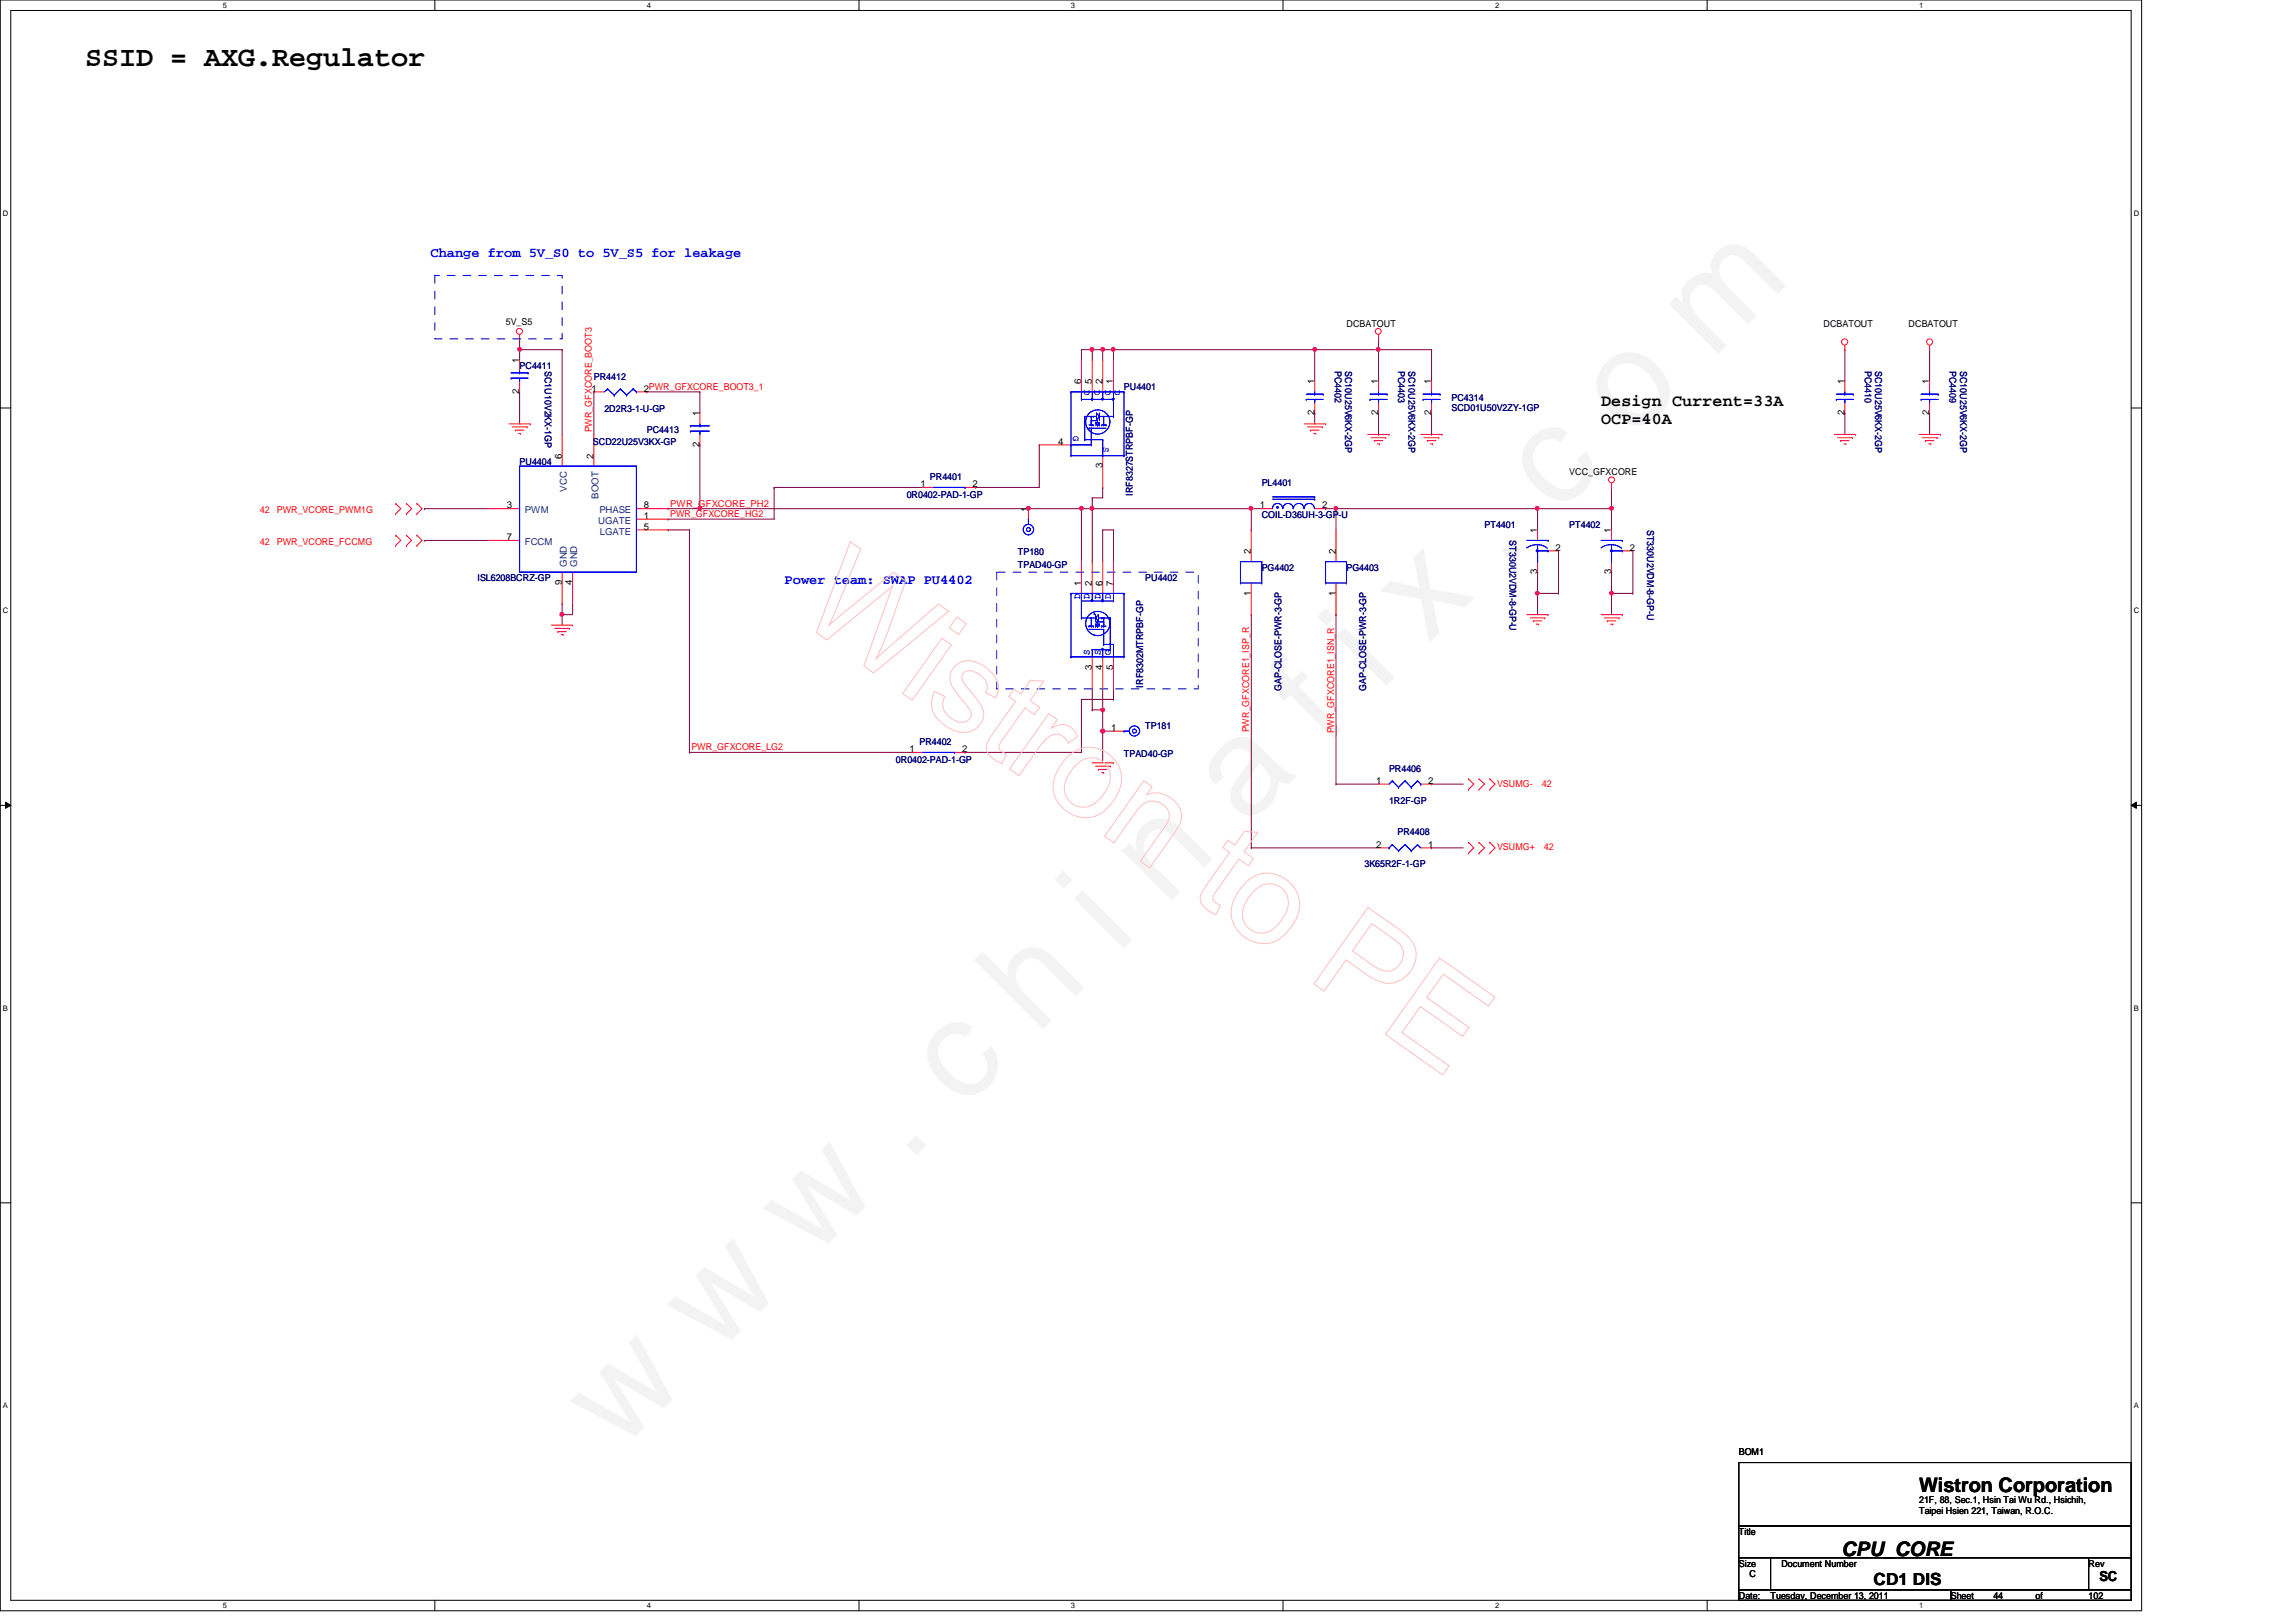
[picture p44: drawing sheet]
<svg xmlns="http://www.w3.org/2000/svg" width="297mm" height="210mm" viewBox="0 0 297 210" stroke-linecap="round" stroke-linejoin="round" font-family="sans-serif">
<defs><g id="words">
<text font-size="17.6" fill="#f0f" x="80.1" y="188" transform="rotate(-45 80.1 188)">w w w . c h i n a f i x . c o m</text>
<text font-size="3.7" x="11" y="8.5">SSID = AXG.Regulator</text>
<g font-size="2.6">
<text x="248.3" y="193">Wistron Corporation</text>
<text x="238.2" y="201.3">CPU_CORE</text>
</g>
<g font-size="2.2">
<text x="207.1" y="52.5">Design Current=33A</text>
<text x="207.1" y="54.9">OCP=40A</text>
<text x="242.4" y="205.1">CD1 DIS</text>
</g>
<g font-size="1.8" fill="#00f">
<text x="55.7" y="33.3">Change from 5V_S0 to 5V_S5 for leakage</text>
<text x="101.5" y="75.6">Power team: SWAP PU4402</text>
</g>
<text font-size="1.8" x="271.6" y="204.6">SC</text>
<g font-size="1.2">
<text x="65.4" y="42">5V_S5</text>
<text x="67.2" y="47" transform="rotate(-90 67.2 47)">1</text>
<text x="174.2" y="42.3">DCBATOUT</text>
<text x="235.9" y="42.3">DCBATOUT</text>
<text x="246.9" y="42.3">DCBATOUT</text>
<text x="67.2" y="51" transform="rotate(-90 67.2 51)">2</text>
<text x="76.5" y="50.7">1</text>
<text x="83.3" y="50.7">2PWR_GFXCORE_BOOT3_1</text>
<text x="90.5" y="53.9" transform="rotate(-90 90.5 53.9)">1</text>
<text x="139.9" y="49.7" transform="rotate(-90 139.9 49.7)">6</text>
<text x="141.3" y="49.7" transform="rotate(-90 141.3 49.7)">5</text>
<text x="142.6" y="49.7" transform="rotate(-90 142.6 49.7)">2</text>
<text x="144" y="49.7" transform="rotate(-90 144 49.7)">1</text>
<text x="170" y="53.8" transform="rotate(-90 170 53.8)">2</text>
<text x="170" y="49.7" transform="rotate(-90 170 49.7)">1</text>
<text x="178.3" y="53.8" transform="rotate(-90 178.3 53.8)">2</text>
<text x="178.3" y="49.7" transform="rotate(-90 178.3 49.7)">1</text>
<text x="185.2" y="53.8" transform="rotate(-90 185.2 53.8)">2</text>
<text x="185.2" y="49.7" transform="rotate(-90 185.2 49.7)">1</text>
<text x="238.6" y="53.8" transform="rotate(-90 238.6 53.8)">2</text>
<text x="238.6" y="49.7" transform="rotate(-90 238.6 49.7)">1</text>
<text x="249.6" y="53.8" transform="rotate(-90 249.6 53.8)">2</text>
<text x="249.6" y="49.7" transform="rotate(-90 249.6 49.7)">1</text>
<text x="72.7" y="59.4" transform="rotate(-90 72.7 59.4)">6</text>
<text x="76.8" y="59.4" transform="rotate(-90 76.8 59.4)">2</text>
<text x="90.5" y="57.9" transform="rotate(-90 90.5 57.9)">2</text>
<text x="136.9" y="57.5">4</text>
<text x="65.6" y="65.8">3</text>
<text x="83.3" y="65.8">8</text>
<text x="119.1" y="63">1</text>
<text x="125.8" y="63">2</text>
<text x="142.6" y="60.6" transform="rotate(-90 142.6 60.6)">3</text>
<text x="163" y="65.8">1</text>
<text x="171.1" y="65.8">2</text>
<text x="203" y="61.5">VCC_GFXCORE</text>
<text x="65.6" y="69.9">7</text>
<text x="83.3" y="68.5">5</text>
<text x="83.3" y="67.1">1</text>
<text x="133" y="66.2" transform="rotate(-90 133 66.2)">1</text>
<text x="161.8" y="71.7" transform="rotate(-90 161.8 71.7)">2</text>
<text x="172.8" y="71.7" transform="rotate(-90 172.8 71.7)">2</text>
<text x="198.9" y="69" transform="rotate(-90 198.9 69)">1</text>
<text x="201.2" y="71.2">2</text>
<text x="208.4" y="69" transform="rotate(-90 208.4 69)">1</text>
<text x="210.9" y="71.2">2</text>
<text x="72.7" y="75.7" transform="rotate(-90 72.7 75.7)">9</text>
<text x="74" y="75.7" transform="rotate(-90 74 75.7)">4</text>
<text x="139.9" y="75.8" transform="rotate(-90 139.9 75.8)">1</text>
<text x="141.3" y="75.8" transform="rotate(-90 141.3 75.8)">2</text>
<text x="142.6" y="75.8" transform="rotate(-90 142.6 75.8)">6</text>
<text x="144" y="75.8" transform="rotate(-90 144 75.8)">7</text>
<text x="161.8" y="77.1" transform="rotate(-90 161.8 77.1)">1</text>
<text x="172.8" y="77.1" transform="rotate(-90 172.8 77.1)">1</text>
<text x="198.9" y="74.3" transform="rotate(-90 198.9 74.3)">3</text>
<text x="208.4" y="74.3" transform="rotate(-90 208.4 74.3)">3</text>
<text x="141.3" y="86.7" transform="rotate(-90 141.3 86.7)">3</text>
<text x="142.6" y="86.7" transform="rotate(-90 142.6 86.7)">4</text>
<text x="144" y="86.7" transform="rotate(-90 144 86.7)">5</text>
<text x="143.8" y="94.6">1</text>
<text x="117.7" y="97.3">1</text>
<text x="124.5" y="97.3">2</text>
<text x="178.1" y="101.4">1</text>
<text x="184.8" y="101.4">2</text>
<text x="178.1" y="109.7">2</text>
<text x="184.8" y="109.7">1</text>
<text x="225" y="188.3">BOM1</text>
<text x="248.3" y="194.5">21F, 88, Sec.1, Hsin Tai Wu Rd., Hsichih,</text>
<text x="248.3" y="196">Taipei Hsien 221, Taiwan, R.O.C.</text>
<text x="225" y="198.6">Title</text>
<text x="225" y="202.7">Size</text>
<text x="230.5" y="202.7">Document Number</text>
<text x="270.2" y="202.7">Rev</text>
<text x="225" y="206.9">Date:</text>
<text x="226.4" y="204.1">C</text>
<text x="229.1" y="206.9">Tuesday, December 13, 2011</text>
<text x="252.4" y="206.9">Sheet</text>
<text x="257.9" y="206.9">44</text>
<text x="263.4" y="206.9">of</text>
<text x="270.2" y="206.9">102</text>
</g>
<g font-size="1.2" fill="#000080">
<text x="67.2" y="47.8">PC4411</text>
<text x="70.5" y="48" transform="rotate(90 70.5 48)">SC1U10V2KX-1GP</text>
<text x="76.8" y="49.1">PR4412</text>
<text x="78.2" y="53.3">2D2R3-1-U-GP</text>
<text x="145.4" y="50.5">PU4401</text>
<text x="172.7" y="48" transform="rotate(90 172.7 48)">PC4402</text>
<text x="174" y="48" transform="rotate(90 174 48)">SC10U25V6KX-2GP</text>
<text x="180.9" y="48" transform="rotate(90 180.9 48)">PC4403</text>
<text x="182.2" y="48" transform="rotate(90 182.2 48)">SC10U25V6KX-2GP</text>
<text x="187.8" y="51.9">PC4314</text>
<text x="187.8" y="53.1">SCD01U50V2ZY-1GP</text>
<text x="241.3" y="48" transform="rotate(90 241.3 48)">PC4410</text>
<text x="242.6" y="48" transform="rotate(90 242.6 48)">SC10U25V6KX-2GP</text>
<text x="252.2" y="48" transform="rotate(90 252.2 48)">PC4409</text>
<text x="253.6" y="48" transform="rotate(90 253.6 48)">SC10U25V6KX-2GP</text>
<text x="76.7" y="57.6">SCD22U25V3KX-GP</text>
<text x="83.7" y="56">PC4413</text>
<text x="67.2" y="60.1">PU4404</text>
<text x="117.3" y="64.5">0R0402-PAD-1-GP</text>
<text x="120.3" y="62.1">PR4401</text>
<text x="146.6" y="64.2" transform="rotate(-90 146.6 64.2)">IRF8327STRPBF-GP</text>
<text x="163.2" y="62.9">PL4401</text>
<text x="131.7" y="71.9">TP180</text>
<text x="163.2" y="67">COIL-D36UH-3-GP-U</text>
<text x="192.1" y="68.3">PT4401</text>
<text x="195.3" y="69.9" transform="rotate(90 195.3 69.9)">ST330U2VDM-8-GP-U</text>
<text x="203" y="68.3">PT4402</text>
<text x="213.1" y="68.6" transform="rotate(90 213.1 68.6)">ST330U2VDM-8-GP-U</text>
<text x="61.8" y="75.2">ISL6208BCRZ-GP</text>
<text x="131.7" y="73.5">TPAD40-GP</text>
<text x="148.2" y="75.2">PU4402</text>
<text x="163.2" y="73.8">PG4402</text>
<text x="174.2" y="73.8">PG4403</text>
<text x="147.9" y="89" transform="rotate(-90 147.9 89)">IRF8302MTRPBF-GP</text>
<text x="165.8" y="89.4" transform="rotate(-90 165.8 89.4)">GAP-CLOSE-PWR-3-GP</text>
<text x="176.7" y="89.4" transform="rotate(-90 176.7 89.4)">GAP-CLOSE-PWR-3-GP</text>
<text x="148.2" y="94.4">TP181</text>
<text x="115.9" y="98.8">0R0402-PAD-1-GP</text>
<text x="119" y="96.4">PR4402</text>
<text x="145.4" y="98">TPAD40-GP</text>
<text x="179.7" y="99.9">PR4406</text>
<text x="179.7" y="104">1R2F-GP</text>
<text x="176.5" y="112.2">3K65R2F-1-GP</text>
<text x="180.8" y="108.1">PR4408</text>
</g>
<g font-size="1.2" fill="#00f">
<text x="140.2" y="50.5" transform="rotate(90 140.2 50.5)">D</text>
<text x="141.6" y="50.5" transform="rotate(90 141.6 50.5)">D</text>
<text x="143" y="50.5" transform="rotate(90 143 50.5)">D</text>
<text x="144.2" y="50.5" transform="rotate(90 144.2 50.5)">D</text>
<text x="138.9" y="56.5" transform="rotate(90 138.9 56.5)">G</text>
<text x="142.7" y="57.9" transform="rotate(90 142.7 57.9)">S</text>
<text x="139.7" y="77.5" transform="rotate(-90 139.7 77.5)">D</text>
<text x="141" y="77.5" transform="rotate(-90 141 77.5)">D</text>
<text x="142.4" y="77.5" transform="rotate(-90 142.4 77.5)">D</text>
<text x="143.7" y="77.5" transform="rotate(-90 143.7 77.5)">D</text>
<text x="141" y="84.8" transform="rotate(-90 141 84.8)">S</text>
<text x="142.4" y="84.8" transform="rotate(-90 142.4 84.8)">S</text>
<text x="143.7" y="84.8" transform="rotate(-90 143.7 84.8)">G</text>
</g>
<g font-size="1.2" fill="#f00">
<text x="76.6" y="56" transform="rotate(-90 76.6 56)">PWR_GFXCORE_BOOT3</text>
<text x="86.7" y="65.6">PWR_GFXCORE_PH2</text>
<text x="33.6" y="66.4">42</text>
<text x="33.6" y="70.5">42</text>
<text x="35.8" y="66.4">PWR_VCORE_PWM1G</text>
<text x="35.8" y="70.5">PWR_VCORE_FCCMG</text>
<text x="86.7" y="66.9">PWR_GFXCORE_HG2</text>
<text x="161.6" y="94.8" transform="rotate(-90 161.6 94.8)">PWR_GFXCORE1_ISP_R</text>
<text x="172.6" y="94.9" transform="rotate(-90 172.6 94.9)">PWR_GFXCORE1_ISN_R</text>
<text x="89.4" y="97.1">PWR_GFXCORE_LG2</text>
<text x="193.7" y="101.8">VSUMG-</text>
<text x="199.5" y="101.8">42</text>
<text x="193.7" y="110">VSUMG+</text>
<text x="199.7" y="110">42</text>
</g>
<g font-size="1.2" fill="#004080">
<text x="73.3" y="63.6" transform="rotate(-90 73.3 63.6)">VCC</text>
<text x="77.4" y="64.6" transform="rotate(-90 77.4 64.6)">BOOT</text>
<text x="67.9" y="66.4">PWM</text>
<text x="67.9" y="70.5">FCCM</text>
<text x="77.4" y="67.8">UGATE</text>
<text x="77.6" y="66.4">PHASE</text>
<text x="77.6" y="69.2">LGATE</text>
<text x="73.3" y="73.4" transform="rotate(-90 73.3 73.4)">GND</text>
<text x="74.7" y="73.4" transform="rotate(-90 74.7 73.4)">GND</text>
</g>
<g font-size="1">
<text x="28.8" y="1">5</text>
<text x="83.7" y="1">4</text>
<text x="138.6" y="1">3</text>
<text x="193.4" y="1">2</text>
<text x="248.3" y="1">1</text>
<text x=".4" y="27.9">D</text>
<text x="276.1" y="27.9">D</text>
<text x=".4" y="79.4">C</text>
<text x="276.1" y="79.4">C</text>
<text x=".4" y="130.8">B</text>
<text x="276.1" y="130.8">B</text>
<text x=".4" y="182.2">A</text>
<text x="276.1" y="182.2">A</text>
<text x="28.8" y="208.1">5</text>
<text x="83.7" y="208.1">4</text>
<text x="138.6" y="208.1">3</text>
<text x="193.4" y="208.1">2</text>
<text x="248.3" y="208.1">1</text>
</g>
</g></defs>
<path d="M0 0h277.1v208.4h-277.1zM1.4 1.4h274.3v205.7h-274.3z" fill="none" stroke="#000" stroke-width=".13"/>
<g fill="#fff">
<path d="M28.8 .1h.6v1.1h-.6z"/>
<path d="M28.8 207.2h.6v1.1h-.6z"/>
</g>
<path d="M56.3 0v1.4M56.3 207.1v1.3" fill="none" stroke="#000" stroke-width=".13"/>
<g fill="#fff">
<path d="M83.7 .1h.5v1.1h-.5z"/>
<path d="M83.7 207.2h.5v1.1h-.5z"/>
</g>
<path d="M111.1 0v1.4M111.1 207.1v1.3" fill="none" stroke="#000" stroke-width=".13"/>
<g fill="#fff">
<path d="M138.6 .1h.5v1.1h-.5z"/>
<path d="M138.6 207.2h.5v1.1h-.5z"/>
</g>
<path d="M166 0v1.4M166 207.1v1.3" fill="none" stroke="#000" stroke-width=".13"/>
<g fill="#fff">
<path d="M193.4 .1h.6v1.1h-.6z"/>
<path d="M193.4 207.2h.6v1.1h-.6z"/>
</g>
<path d="M220.8 0v1.4M220.8 207.1v1.3" fill="none" stroke="#000" stroke-width=".13"/>
<g fill="#fff">
<path d="M248.3 .1h.5v1.1h-.5z"/>
<path d="M248.3 207.2h.5v1.1h-.5z"/>
<path d="M.4 27.1h.7v1.1h-.7z"/>
<path d="M276.1 27.1h.7v1.1h-.7z"/>
<path d="M.4 78.5h.7v1.1h-.7z"/>
<path d="M276.1 78.5h.7v1.1h-.7z"/>
</g>
<path d="M0 52.8h1.4M275.7 52.8h1.4" fill="none" stroke="#000" stroke-width=".13"/>
<g fill="#fff">
<path d="M.4 129.9h.6v1.1h-.6z"/>
<path d="M276.1 129.9h.6v1.1h-.6z"/>
</g>
<path d="M0 104.2h1.4M.7 103.8l.7 .4-.7 .4zM275.7 104.2l.7-.4v.8zM275.7 104.2h1.4" fill="none" stroke="#000" stroke-width=".13"/>
<path d="M.7 103.8l.7 .4-.7 .4zM275.7 104.2l.7-.4v.8z" fill="#000"/>
<g fill="#fff">
<path d="M.4 181.4h.6v1.1h-.6z"/>
<path d="M276.1 181.4h.6v1.1h-.6z"/>
</g>
<path d="M0 155.7h1.4M275.7 155.7h1.4" fill="none" stroke="#000" stroke-width=".13"/>
<path d="M67.2 50.7h.1M67.2 43.9h.1M67.2 45.3h.1M67.2 43.9v1.4M67.2 50.7v4.2M67.2 45.3h5.5M89.2 68.6v28.8M161.9 79.5v30.2" fill="none" stroke="#800040" stroke-width=".13"/>
<circle cx="67.2" cy="45.2" r=".26" fill="#f0f"/>
<circle cx="67.2" cy="45.2" r=".26" fill="none" stroke="#f0f" stroke-width=".13"/>
<g fill="none" stroke="#800040" stroke-width=".13">
<path d="M67.2 45.3h.1M67.2 45.3v1.3M238.7 53.5h.1M238.7 45.3h.1M238.7 45.3v4.1M238.7 53.5v2.7M249.6 53.5h.1M249.6 45.3h.1M249.6 45.3v4.1M249.6 53.5v2.7M54.9 69.9h.1M54.9 65.8h.1"/>
<path d="M54.9 69.9h8.2M54.9 65.8h8.2M90.5 65.8h42.6M89.2 97.4h28.8"/>
</g>
<g fill="none" stroke="#f00" stroke-width=".13">
<path d="M65.9 54.9h2.7M66.3 55.2h1.9M66.7 55.7h.1M66.7 55.7h1.1M67.1 56.1h.2M67.2 43.9h.1M67.2 43.3v.6M67.2 46.6v1.4M67.2 49.4v1.3M67.3 56.1h.1M237.3 56.2h2.8M237.7 56.6h1.9"/>
<path d="M238.1 57h.1M238.1 57h1.1M238.5 57.4h.3M238.7 45.3h.1M238.7 44.7v.6M238.7 49.4v1.3M238.7 52.1v1.4M238.8 57.4h.1M239.6 56.6h.1M240.1 56.2h.1M248.3 56.2h2.7M248.7 56.6h1.9"/>
<path d="M249.1 57h.1M249.1 57h1.1M249.5 57.4h.3M249.6 45.3h.1M249.6 44.7v.6M249.6 49.4v1.3M249.6 52.1v1.4M249.8 57.4h.1M250.6 56.6h.1M251 56.2h.1M51.2 66.5h.1M51.2 65.2h.1"/>
<path d="M51.2 70.6h.1M51.2 69.3h.1M51.2 65.2l.7 .6-.7 .7M51.2 69.3l.7 .6-.7 .7M52.6 65.2h.1M52.6 66.5h.1M52.6 69.3h.1M52.6 70.6h.1M52.6 65.2l.7 .6-.7 .7M52.6 69.3l.7 .6-.7 .7M53.9 66.5h.1M53.9 65.2h.1"/>
<path d="M53.9 70.6h.1M53.9 69.3h.1M53.9 65.2l.7 .6-.7 .7M53.9 69.3l.7 .6-.7 .7M63.1 65.8h4.1M63.1 69.9h4.1"/>
<circle cx="67.2" cy="42.9" r=".39"/>
<circle cx="238.6" cy="44.3" r=".4"/>
<circle cx="249.6" cy="44.3" r=".39"/>
</g>
<path d="M225 189.3h50.7v8.2h-50.7zM225 197.5h50.7v4.1h-50.7zM225 201.6h4.1v4.1h-4.1zM225 205.7h27.4v1.4h-27.4zM229.1 201.6h41.1v4.1h-41.1zM252.4 205.7h23.3v1.4h-23.3zM270.2 201.6h5.5v4.1h-5.5z" fill="none" stroke="#000" stroke-width=".13"/>
<path d="M56.3 35.6h16.4v8.3h-16.4z" fill="none" stroke="#00f" stroke-width=".13" stroke-dasharray="1 1 1 1 1 1 1 1"/>
<g fill="none" stroke="#00f" stroke-width=".13">
<path d="M66.1 48.9h.1M66.1 48.3h2.2M66.1 48.9h2.2M67.2 48.3h.1M67.2 48.9h.1M67.2 48v.3M67.2 48.9v.5M237.6 51.7h.1M237.6 51h2.2M237.6 51.7h2.2M238.7 51h.1M238.7 51.7h.1"/>
<path d="M238.7 50.7v.3M238.7 51.7v.4M239.8 51h.1M248.5 51.7h.1M248.5 51h2.2M248.5 51.7h2.2M249.6 51h.1M249.6 51.7h.1M249.6 50.7v.3M249.6 51.7v.4M250.7 51h.1M67.2 60.3h15.1v13.7h-15.1z"/>
</g>
<circle cx="67.2" cy="45.2" r=".26" fill="#f0f"/>
<circle cx="67.2" cy="45.2" r=".26" fill="none" stroke="#f0f" stroke-width=".13"/>
<g fill="none" stroke="#ffbfbf" stroke-width=".13">
<path d="M110 70.1l1.3 1-4.1 9.8 1.8-1.5 6.6-5.3 1.6 1.1-2.6 7.2-1.3 2.8 8.1-7 1.3 .9-9.7 8-1.2-.9 3.7-10.4-8.5 7-1.4-.9zM123.8 79.9l1.2 .8-1 1.4-1.2-.8zM121.9 82.6l1.2 .8-5.1 7.2-1.2-.8zM123.5 86.3a2.76 2.76 0 0 1 3.6-.2 3.5 3.5 0 0 1 2.1 3.2l-.4 1-1.3-.7a1.66 1.66 0 0 0-.7-2.3 1.89 1.89 0 0 0-1.7-.5 .98 .98 0 0 0-.3 1.7l.4 .5a10.9 10.9 0 0 1 2 2.8 2.51 2.51 0 0 1-3.5 2.8 4.9 4.9 0 0 1-3.1-3l-.1-.9 .4-1.2 1.3 .6a2.01 2.01 0 0 0 .8 2.8 1.66 1.66 0 0 0 2.5 .1l.1-.4v-.4l-.3-.6a13.7 13.7 0 0 1-2.3-3.3 2.17 2.17 0 0 1 .5-2zM131.2 89.2l.9 .6 1.2-1.8 1.7 .2-1.7 2.5 1.2 .8-.7 1-1.2-.9-3.2 4.5a.77 .77 0 0 0 .4 1.3l.4 .2-.6 1.2a3 3 0 0 1-2-1.9v-.5l.4-.7 3.4-4.9-.9-.7zM135.7 92.4l1.1 .7-.8 1.1a2.19 2.19 0 0 1 2.2-.3 2.66 2.66 0 0 1 1.2 1.4l-1.2 .9a1.63 1.63 0 0 0-2.8-.6l-.9 1-2.7 3.8-1.2-.9zM138.2 97.9a4 4 0 0 1 6 .4 4.1 4.1 0 0 1-.1 5.2 4.4 4.4 0 0 1-3.6 2.3 4.1 4.1 0 0 1-4-5.4 7.1 7.1 0 0 1 1.7-2.5zM139.4 98.9a2.5 2.5 0 0 1 3.3-.3 2.5 2.5 0 0 1 .7 3.2 4.4 4.4 0 0 1-2.9 2.6 2.48 2.48 0 0 1-2.4-1 2.48 2.48 0 0 1-.1-2.7 6.4 6.4 0 0 1 1.4-1.8zM148 101l1.1 .8-.8 1a3.4 3.4 0 0 1 4.6 2.7 3.9 3.9 0 0 1-1.1 2.4l-3.1 4.4-1.2-.8 3.1-4.4a2.03 2.03 0 0 0 .6-2.1 2.25 2.25 0 0 0-3.9-.3l-3.2 4.4-1.2-.9zM158.9 108.7l.8 .7 1.3-1.8 1.7 .1-1.7 2.5 1.2 .9-.7 .9-1.2-.8-3.2 4.5a.77 .77 0 0 0 .4 1.2l.4 .3-.6 1.2a3 3 0 0 1-2-1.9v-.5l.4-.8 3.4-4.9-.9-.6zM161.2 114.2a4 4 0 0 1 6 .4 4.1 4.1 0 0 1-.1 5.2 4.4 4.4 0 0 1-3.6 2.3 4.1 4.1 0 0 1-4-5.4 7.1 7.1 0 0 1 1.7-2.5zM162.4 115.1a2.5 2.5 0 0 1 3.3-.2 2.5 2.5 0 0 1 .7 3.2 4.4 4.4 0 0 1-2.8 2.6 2.48 2.48 0 0 1-2.5-1 2.48 2.48 0 0 1-.1-2.7 6.4 6.4 0 0 1 1.4-1.9z"/>
<path d="M177 117.4l3.7 2.7a5.4 5.4 0 0 1 2.4 2.8 3.7 3.7 0 0 1-3.8 4.3 6 6 0 0 1-2.6-1.2l-2.6-1.8-2.8 4.1-1.3-1zM177.5 119.5l2.9 2.1a2.16 2.16 0 0 1 .7 3.1 2.16 2.16 0 0 1-3.1 .5l-3-2.1zM186.2 124l7.2 5-.8 1.2-5.9-4.1-2.1 3 5.5 3.9-.9 1.1-5.4-3.8-2.4 3.3 6.1 4.3-.9 1.2-7.4-5.2z"/>
</g>
<use href="#words"/>
</svg>
